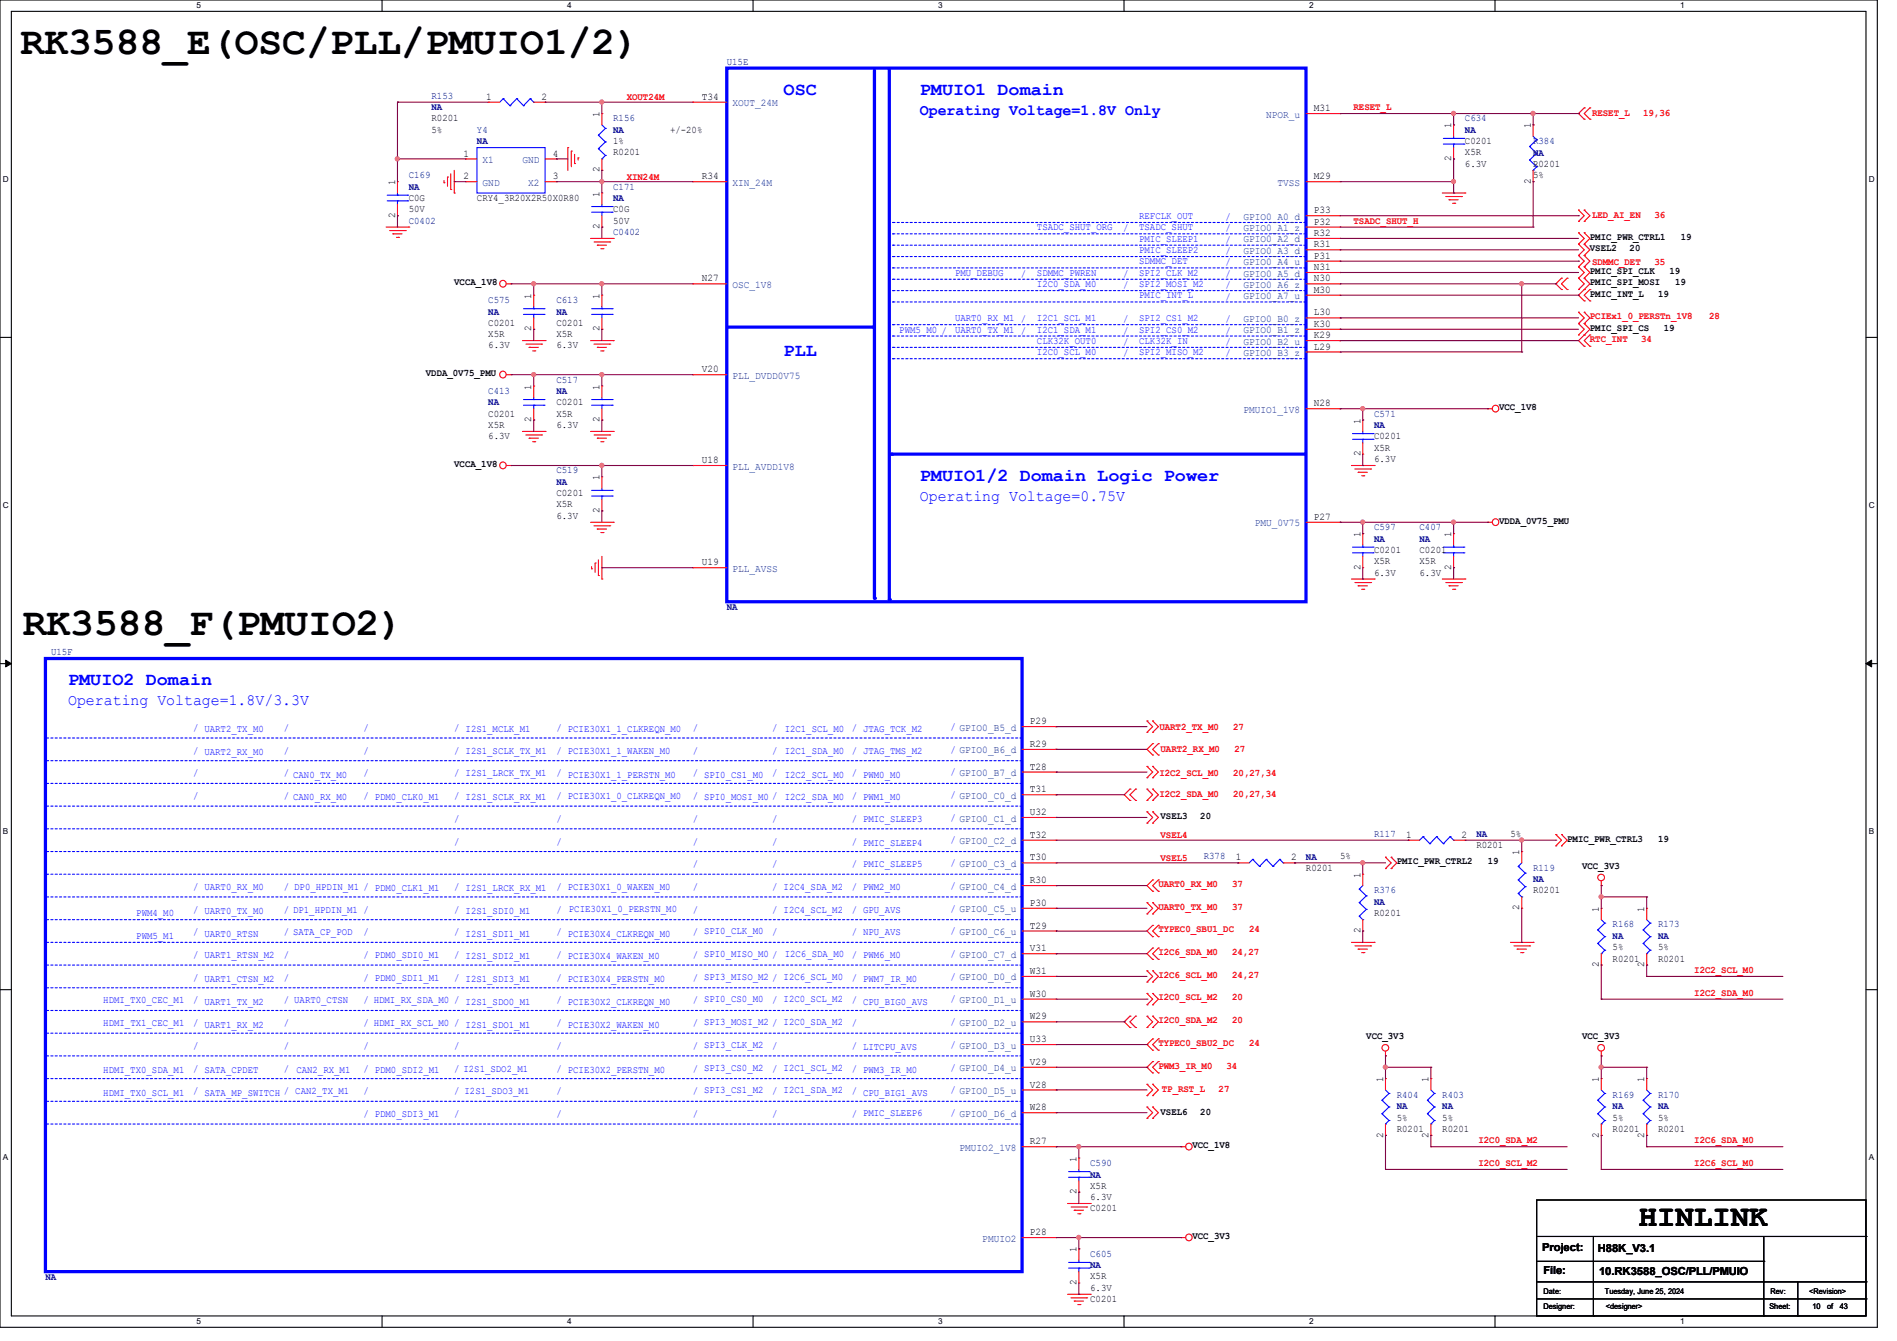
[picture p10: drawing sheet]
<svg xmlns="http://www.w3.org/2000/svg" width="297mm" height="210mm" viewBox="0 0 297 210" stroke-linecap="round" stroke-linejoin="round" font-family="sans-serif">
<defs><g id="words">
<g font-size="6.2">
<text x="3.2" y="8.4">RK3588_E(OSC/PLL/PMUIO1/2)</text>
<text x="3.6" y="99.4">RK3588_F(PMUIO2)</text>
</g>
<text font-size="4.8" x="256.6" y="191.9">HINLINK</text>
<g font-size="2.8" fill="#00f">
<text x="122.7" y="14.8">OSC</text>
<text x="144" y="14.8">PMUIO1 Domain</text>
<text x="122.7" y="55.7">PLL</text>
<text x="144" y="75.3">PMUIO1/2 Domain Logic Power</text>
<text x="10.7" y="107.3">PMUIO2 Domain</text>
</g>
<g font-size="2.5" fill="#00f">
<text x="144" y="18">Operating Voltage=1.8V Only</text>
<text x="144" y="78.4">Operating Voltage=0.75V</text>
<text x="10.7" y="110.4">Operating Voltage=1.8V/3.3V</text>
</g>
<g font-size="1.7">
<text x="241.5" y="196">Project:</text>
<text x="250.1" y="196.1">H88K_V3.1</text>
<text x="241.6" y="199.5">File:</text>
<text x="250.4" y="199.7">10.RK3588_OSC/PLL/PMUIO</text>
</g>
<g font-size="1.6" fill="#00007f">
<text x="113.8" y="10.1">U15E</text>
<text x="67.6" y="15.5">R153</text>
<text x="67.6" y="17.3">NA</text>
<text x="74.7" y="20.8">Y4</text>
<text x="74.7" y="22.6">NA</text>
<text x="96" y="19">R156</text>
<text x="96" y="20.8">NA</text>
<text x="229.4" y="19">C634</text>
<text x="229.4" y="20.8">NA</text>
<text x="240" y="22.6">R384</text>
<text x="64" y="27.9">C169</text>
<text x="64" y="29.7">NA</text>
<text x="96" y="29.7">C171</text>
<text x="240" y="24.4">NA</text>
<text x="64" y="35">C0402</text>
<text x="96" y="31.5">NA</text>
<text x="96" y="36.8">C0402</text>
<text x="76.5" y="47.5">C575</text>
<text x="87.1" y="47.5">C613</text>
<text x="76.5" y="49.3">NA</text>
<text x="87.1" y="49.3">NA</text>
<text x="87.1" y="59.9">C517</text>
<text x="76.5" y="61.7">C413</text>
<text x="76.5" y="63.5">NA</text>
<text x="87.1" y="61.7">NA</text>
<text x="215.1" y="65.2">C571</text>
<text x="215.1" y="67.1">NA</text>
<text x="87.1" y="74.1">C519</text>
<text x="87.1" y="75.9">NA</text>
<text x="215.1" y="83">C597</text>
<text x="222.2" y="83">C407</text>
<text x="215.1" y="84.8">NA</text>
<text x="222.2" y="84.8">NA</text>
<text x="113.8" y="95.5">NA</text>
<text x="8" y="102.6">U15F</text>
<text x="215.1" y="131">R117</text>
<text x="231.1" y="131.1">NA</text>
<text x="188.5" y="134.6">R378</text>
<text x="204.5" y="134.6">NA</text>
<text x="240" y="136.4">R119</text>
<text x="215.1" y="139.9">R376</text>
<text x="215.1" y="141.7">NA</text>
<text x="240" y="138.2">NA</text>
<text x="252.5" y="145.2">R168</text>
<text x="252.5" y="147.1">NA</text>
<text x="259.6" y="145.2">R173</text>
<text x="259.6" y="147.1">NA</text>
<text x="218.7" y="171.9">R404</text>
<text x="218.7" y="173.7">NA</text>
<text x="225.8" y="171.9">R403</text>
<text x="225.8" y="173.7">NA</text>
<text x="252.5" y="171.9">R169</text>
<text x="252.5" y="173.7">NA</text>
<text x="259.6" y="171.9">R170</text>
<text x="259.6" y="173.7">NA</text>
<text x="170.7" y="182.6">C590</text>
<text x="170.7" y="184.4">NA</text>
<text x="170.7" y="196.8">C605</text>
<text x="7.1" y="200.4">NA</text>
<text x="170.7" y="198.6">NA</text>
</g>
<g font-size="1.6">
<text x="76.1" y="15.6">1</text>
<text x="84.8" y="15.6">2</text>
<text x="109.9" y="15.6">T34</text>
<text x="205.7" y="17.4">M31</text>
<text x="67.6" y="19">R0201</text>
<text x="67.6" y="20.8">5%</text>
<text x="93.9" y="18.3" transform="rotate(-90 93.9 18.3)">1</text>
<text x="96" y="22.6">1%</text>
<text x="104.9" y="20.8">+/-20%</text>
<text x="227.2" y="20.1" transform="rotate(-90 227.2 20.1)">1</text>
<text x="229.4" y="22.6">C0201</text>
<text x="239.6" y="20.1" transform="rotate(-90 239.6 20.1)">1</text>
<text x="61.8" y="29" transform="rotate(-90 61.8 29)">1</text>
<text x="72.6" y="24.5">1</text>
<text x="72.6" y="28.1">2</text>
<text x="86.6" y="28.1">3</text>
<text x="86.6" y="24.5">4</text>
<text x="93.9" y="27" transform="rotate(-90 93.9 27)">2</text>
<text x="96" y="24.3">R0201</text>
<text x="109.9" y="28.1">R34</text>
<text x="205.7" y="28.1">M29</text>
<text x="227.2" y="25.2" transform="rotate(-90 227.2 25.2)">2</text>
<text x="229.4" y="24.3">X5R</text>
<text x="229.4" y="26.1">6.3V</text>
<text x="239.6" y="28.8" transform="rotate(-90 239.6 28.8)">2</text>
<text x="240" y="26.1">R0201</text>
<text x="240" y="27.9">5%</text>
<text x="61.8" y="34.1" transform="rotate(-90 61.8 34.1)">2</text>
<text x="64" y="31.5">C0G</text>
<text x="64" y="33.2">50V</text>
<text x="74.7" y="31.5">CRY4_3R20X2R50X0R80</text>
<text x="93.9" y="35.9" transform="rotate(-90 93.9 35.9)">2</text>
<text x="93.9" y="30.8" transform="rotate(-90 93.9 30.8)">1</text>
<text x="96" y="33.2">C0G</text>
<text x="96" y="35">50V</text>
<text x="205.7" y="35.2">P32</text>
<text x="205.7" y="33.4">P33</text>
<text x="205.7" y="40.5">P31</text>
<text x="205.7" y="38.7">R31</text>
<text x="205.7" y="37">R32</text>
<text x="248.9" y="37.6">PMIC_PWR_CTRL1</text>
<text x="248.9" y="39.3">VSEL2</text>
<text x="255.1" y="39.3">20</text>
<text x="263.1" y="37.6">19</text>
<text x="71.1" y="44.7">VCCA_1V8</text>
<text x="83.2" y="46.8" transform="rotate(-90 83.2 46.8)">1</text>
<text x="93.9" y="46.8" transform="rotate(-90 93.9 46.8)">1</text>
<text x="109.9" y="44.1">N27</text>
<text x="205.7" y="45.8">M30</text>
<text x="205.7" y="44.1">N30</text>
<text x="205.7" y="42.3">N31</text>
<text x="248.9" y="46.4">PMIC_INT_L</text>
<text x="248.9" y="42.9">PMIC_SPI_CLK</text>
<text x="248.9" y="44.7">PMIC_SPI_MOSI</text>
<text x="259.6" y="46.4">19</text>
<text x="261.4" y="42.9">19</text>
<text x="262.3" y="44.7">19</text>
<text x="76.5" y="51">C0201</text>
<text x="76.5" y="52.8">X5R</text>
<text x="83.2" y="51.9" transform="rotate(-90 83.2 51.9)">2</text>
<text x="87.1" y="51">C0201</text>
<text x="87.1" y="52.8">X5R</text>
<text x="93.9" y="51.9" transform="rotate(-90 93.9 51.9)">2</text>
<text x="205.7" y="53">K29</text>
<text x="205.7" y="51.2">K30</text>
<text x="205.7" y="49.4">L30</text>
<text x="248.9" y="51.8">PMIC_SPI_CS</text>
<text x="260.5" y="51.8">19</text>
<text x="66.7" y="58.9">VDDA_0V75_PMU</text>
<text x="76.5" y="54.6">6.3V</text>
<text x="87.1" y="54.6">6.3V</text>
<text x="109.9" y="58.3">V20</text>
<text x="205.7" y="54.7">L29</text>
<text x="76.5" y="65.2">C0201</text>
<text x="83.2" y="61" transform="rotate(-90 83.2 61)">1</text>
<text x="87.1" y="63.5">C0201</text>
<text x="87.1" y="65.2">X5R</text>
<text x="93.9" y="61" transform="rotate(-90 93.9 61)">1</text>
<text x="205.7" y="63.6">N28</text>
<text x="234.7" y="64.2">VCC_1V8</text>
<text x="76.5" y="67">X5R</text>
<text x="76.5" y="68.8">6.3V</text>
<text x="83.2" y="66.1" transform="rotate(-90 83.2 66.1)">2</text>
<text x="87.1" y="67">6.3V</text>
<text x="93.9" y="66.1" transform="rotate(-90 93.9 66.1)">2</text>
<text x="213" y="71.5" transform="rotate(-90 213 71.5)">2</text>
<text x="213" y="66.3" transform="rotate(-90 213 66.3)">1</text>
<text x="215.1" y="68.8">C0201</text>
<text x="215.1" y="70.6">X5R</text>
<text x="71.1" y="73.1">VCCA_1V8</text>
<text x="87.1" y="77.7">C0201</text>
<text x="93.9" y="75.2" transform="rotate(-90 93.9 75.2)">1</text>
<text x="109.9" y="72.5">U18</text>
<text x="215.1" y="72.3">6.3V</text>
<text x="87.1" y="79.5">X5R</text>
<text x="87.1" y="81.2">6.3V</text>
<text x="93.9" y="80.4" transform="rotate(-90 93.9 80.4)">2</text>
<text x="205.7" y="81.4">P27</text>
<text x="234.7" y="82">VDDA_0V75_PMU</text>
<text x="109.9" y="88.5">U19</text>
<text x="213" y="89.2" transform="rotate(-90 213 89.2)">2</text>
<text x="213" y="84.1" transform="rotate(-90 213 84.1)">1</text>
<text x="215.1" y="86.6">C0201</text>
<text x="215.1" y="88.4">X5R</text>
<text x="222.2" y="86.6">C0201</text>
<text x="222.2" y="88.4">X5R</text>
<text x="227.2" y="89.2" transform="rotate(-90 227.2 89.2)">2</text>
<text x="227.2" y="84.1" transform="rotate(-90 227.2 84.1)">1</text>
<text x="215.1" y="90.1">6.3V</text>
<text x="222.2" y="90.1">6.3V</text>
<text x="161.2" y="113.4">P29</text>
<text x="161.2" y="117">R29</text>
<text x="161.2" y="120.5">T28</text>
<text x="161.2" y="124.1">T31</text>
<text x="161.2" y="131.2">T32</text>
<text x="161.2" y="127.6">U32</text>
<text x="181.7" y="128.2">VSEL3</text>
<text x="187.9" y="128.2">20</text>
<text x="220.1" y="131.2">1</text>
<text x="228.8" y="131.2">2</text>
<text x="236.5" y="131">5%</text>
<text x="245.4" y="131.8">PMIC_PWR_CTRL3</text>
<text x="259.6" y="131.8">19</text>
<text x="161.2" y="134.7">T30</text>
<text x="193.5" y="134.7">1</text>
<text x="202.1" y="134.7">2</text>
<text x="204.5" y="136.4">R0201</text>
<text x="209.8" y="134.6">5%</text>
<text x="213" y="137.5" transform="rotate(-90 213 137.5)">1</text>
<text x="218.7" y="135.3">PMIC_PWR_CTRL2</text>
<text x="231.1" y="132.8">R0201</text>
<text x="232.9" y="135.3">19</text>
<text x="237.9" y="133.9" transform="rotate(-90 237.9 133.9)">1</text>
<text x="247.7" y="136.1">VCC_3V3</text>
<text x="161.2" y="141.9">P30</text>
<text x="161.2" y="138.3">R30</text>
<text x="215.1" y="143.5">R0201</text>
<text x="237.9" y="142.6" transform="rotate(-90 237.9 142.6)">2</text>
<text x="240" y="139.9">R0201</text>
<text x="250.3" y="142.8" transform="rotate(-90 250.3 142.8)">1</text>
<text x="257.4" y="142.8" transform="rotate(-90 257.4 142.8)">1</text>
<text x="161.2" y="145.4">T29</text>
<text x="161.2" y="149">V31</text>
<text x="213" y="146.1" transform="rotate(-90 213 146.1)">2</text>
<text x="252.5" y="148.8">5%</text>
<text x="259.6" y="148.8">5%</text>
<text x="161.2" y="152.5">W31</text>
<text x="250.3" y="151.5" transform="rotate(-90 250.3 151.5)">2</text>
<text x="252.5" y="150.6">R0201</text>
<text x="257.4" y="151.5" transform="rotate(-90 257.4 151.5)">2</text>
<text x="259.6" y="150.6">R0201</text>
<text x="161.2" y="159.6">W29</text>
<text x="161.2" y="156.1">W30</text>
<text x="161.2" y="163.2">U33</text>
<text x="161.2" y="166.8">V29</text>
<text x="213.9" y="162.7">VCC_3V3</text>
<text x="247.7" y="162.7">VCC_3V3</text>
<text x="161.2" y="170.3">V28</text>
<text x="161.2" y="173.9">W28</text>
<text x="216.5" y="169.5" transform="rotate(-90 216.5 169.5)">1</text>
<text x="223.6" y="169.5" transform="rotate(-90 223.6 169.5)">1</text>
<text x="250.3" y="169.5" transform="rotate(-90 250.3 169.5)">1</text>
<text x="257.4" y="169.5" transform="rotate(-90 257.4 169.5)">1</text>
<text x="161.2" y="179.2">R27</text>
<text x="181.7" y="174.6">VSEL6</text>
<text x="186.7" y="179.8">VCC_1V8</text>
<text x="187.9" y="174.6">20</text>
<text x="216.5" y="178.1" transform="rotate(-90 216.5 178.1)">2</text>
<text x="218.7" y="177.3">R0201</text>
<text x="218.7" y="175.5">5%</text>
<text x="223.6" y="178.1" transform="rotate(-90 223.6 178.1)">2</text>
<text x="225.8" y="177.3">R0201</text>
<text x="225.8" y="175.5">5%</text>
<text x="250.3" y="178.1" transform="rotate(-90 250.3 178.1)">2</text>
<text x="252.5" y="177.3">R0201</text>
<text x="252.5" y="175.5">5%</text>
<text x="257.4" y="178.1" transform="rotate(-90 257.4 178.1)">2</text>
<text x="259.6" y="177.3">R0201</text>
<text x="259.6" y="175.5">5%</text>
<text x="168.5" y="181.9" transform="rotate(-90 168.5 181.9)">1</text>
<text x="168.5" y="187" transform="rotate(-90 168.5 187)">2</text>
<text x="170.7" y="189.7">C0201</text>
<text x="170.7" y="186.1">X5R</text>
<text x="170.7" y="187.9">6.3V</text>
<text x="161.2" y="193.4">P28</text>
<text x="168.5" y="196.1" transform="rotate(-90 168.5 196.1)">1</text>
<text x="186.7" y="194">VCC_3V3</text>
<text x="168.5" y="201.3" transform="rotate(-90 168.5 201.3)">2</text>
<text x="170.7" y="203.9">C0201</text>
<text x="170.7" y="200.4">X5R</text>
<text x="170.7" y="202.1">6.3V</text>
</g>
<g font-size="1.6" fill="#f00">
<text x="98.1" y="15.7">XOUT24M</text>
<text x="211.9" y="17.2">RESET_L</text>
<text x="249.3" y="18.2">RESET_L</text>
<text x="257.3" y="18.2">19,36</text>
<text x="98.1" y="28.1">XIN24M</text>
<text x="211.9" y="35">TSADC_SHUT_H</text>
<text x="249.3" y="34.2">LED_AI_EN</text>
<text x="259" y="34.2">36</text>
<text x="249.3" y="41.4">SDMMC_DET</text>
<text x="259" y="41.4">35</text>
<text x="248.9" y="50">PCIEx1_0_PERSTn_1V8</text>
<text x="248.9" y="53.6">RTC_INT</text>
<text x="256.9" y="53.6">34</text>
<text x="267.6" y="50">28</text>
<text x="181.5" y="114.3">UART2_TX_M0</text>
<text x="181.7" y="117.7">UART2_RX_M0</text>
<text x="193.1" y="114.3">27</text>
<text x="193.3" y="117.7">27</text>
<text x="181.5" y="121.5">I2C2_SCL_M0</text>
<text x="181.5" y="124.8">I2C2_SDA_M0</text>
<text x="193.1" y="121.5">20,27,34</text>
<text x="193.1" y="124.8">20,27,34</text>
<text x="181.7" y="131.2">VSEL4</text>
<text x="181.7" y="134.8">VSEL5</text>
<text x="181.4" y="142.5">UART0_TX_M0</text>
<text x="181.4" y="138.9">UART0_RX_M0</text>
<text x="192.9" y="142.5">37</text>
<text x="192.9" y="138.9">37</text>
<text x="181.4" y="146">TYPEC0_SBU1_DC</text>
<text x="181.4" y="149.6">I2C6_SDA_M0</text>
<text x="192.9" y="149.6">24,27</text>
<text x="195.6" y="146">24</text>
<text x="181.4" y="153.1">I2C6_SCL_M0</text>
<text x="192.9" y="153.1">24,27</text>
<text x="265.3" y="152.4">I2C2_SCL_M0</text>
<text x="265.3" y="155.9">I2C2_SDA_M0</text>
<text x="181.4" y="160.2">I2C0_SDA_M2</text>
<text x="181.4" y="156.7">I2C0_SCL_M2</text>
<text x="192.9" y="160.2">20</text>
<text x="192.9" y="156.7">20</text>
<text x="181.4" y="167.3">PWM3_IR_M0</text>
<text x="181.4" y="163.8">TYPEC0_SBU2_DC</text>
<text x="192" y="167.3">34</text>
<text x="195.6" y="163.8">24</text>
<text x="181.9" y="171.1">TP_RST_L</text>
<text x="190.8" y="171.1">27</text>
<text x="231.5" y="179">I2C0_SDA_M2</text>
<text x="265.3" y="179">I2C6_SDA_M0</text>
<text x="231.5" y="182.6">I2C0_SCL_M2</text>
<text x="265.3" y="182.6">I2C6_SCL_M0</text>
</g>
<g font-size="1.6" fill="#003f7f">
<text x="114.7" y="16.6">XOUT_24M</text>
<text x="198.2" y="18.4">NPOR_u</text>
<text x="75.6" y="25.5">X1</text>
<text x="75.6" y="29.1">GND</text>
<text x="81.8" y="25.5">GND</text>
<text x="82.7" y="29.1">X2</text>
<text x="114.7" y="29.1">XIN_24M</text>
<text x="200" y="29.1">TVSS</text>
<text x="194.7" y="34.4">GPIO0_A0_d</text>
<text x="194.7" y="41.5">GPIO0_A4_u</text>
<text x="194.7" y="36.2">GPIO0_A1_z</text>
<text x="194.7" y="39.8">GPIO0_A3_d</text>
<text x="194.7" y="38">GPIO0_A2_d</text>
<text x="114.7" y="45.1">OSC_1V8</text>
<text x="194.7" y="46.9">GPIO0_A7_u</text>
<text x="194.7" y="45.1">GPIO0_A6_z</text>
<text x="194.7" y="43.3">GPIO0_A5_d</text>
<text x="194.7" y="54">GPIO0_B2_u</text>
<text x="194.7" y="52.2">GPIO0_B1_z</text>
<text x="194.7" y="50.4">GPIO0_B0_z</text>
<text x="114.7" y="59.3">PLL_DVDD0V75</text>
<text x="194.7" y="55.8">GPIO0_B3_z</text>
<text x="194.7" y="64.6">PMUIO1_1V8</text>
<text x="114.7" y="73.5">PLL_AVDD1V8</text>
<text x="196.5" y="82.4">PMU_0V75</text>
<text x="114.7" y="89.5">PLL_AVSS</text>
<text x="150.2" y="180.2">PMUIO2_1V8</text>
<text x="153.8" y="194.4">PMUIO2</text>
</g>
<g font-size="1.6" fill="#00f">
<text x="178.4" y="34.3">REFCLK_OUT</text>
<text x="191.9" y="34.5">/</text>
<text x="162.3" y="36.1">TSADC_SHUT_ORG</text>
<text x="175.9" y="36.2">/</text>
<text x="178.4" y="36.1">TSADC_SHUT</text>
<text x="178.4" y="37.8">PMIC_SLEEP1</text>
<text x="178.4" y="41.4">SDMMC_DET</text>
<text x="178.4" y="39.6">PMIC_SLEEP2</text>
<text x="191.9" y="39.8">/</text>
<text x="191.9" y="38">/</text>
<text x="191.9" y="36.2">/</text>
<text x="191.9" y="41.6">/</text>
<text x="149.5" y="43.2">PMU_DEBUG</text>
<text x="159.9" y="43.4">/</text>
<text x="162.3" y="43.2">SDMMC_PWREN</text>
<text x="162.3" y="45">I2C0_SDA_M0</text>
<text x="175.9" y="45.1">/</text>
<text x="175.9" y="43.4">/</text>
<text x="178.4" y="46.7">PMIC_INT_L</text>
<text x="178.4" y="43.2">SPI2_CLK_M2</text>
<text x="178.4" y="45">SPI2_MOSI_M2</text>
<text x="191.9" y="46.9">/</text>
<text x="191.9" y="45.1">/</text>
<text x="191.9" y="43.4">/</text>
<text x="140.8" y="52.1">PWM5_M0 /</text>
<text x="149.5" y="52.1">UART0_TX_M1 /</text>
<text x="149.5" y="50.3">UART0_RX_M1 /</text>
<text x="162.3" y="52.1">I2C1_SDA_M1</text>
<text x="162.3" y="53.8">CLK32K_OUT0</text>
<text x="162.3" y="50.3">I2C1_SCL_M1</text>
<text x="175.9" y="52.2">/</text>
<text x="175.9" y="50.5">/</text>
<text x="178.4" y="53.8">CLK32K_IN</text>
<text x="178.4" y="50.3">SPI2_CS1_M2</text>
<text x="178.4" y="52.1">SPI2_CS0_M2</text>
<text x="191.9" y="52.2">/</text>
<text x="191.9" y="50.5">/</text>
<text x="162.3" y="55.6">I2C0_SCL_M0</text>
<text x="175.9" y="55.8">/</text>
<text x="175.9" y="54">/</text>
<text x="178.4" y="55.6">SPI2_MISO_M2</text>
<text x="191.9" y="54">/</text>
<text x="191.9" y="55.8">/</text>
<text x="30.2" y="118">/ UART2_RX_M0</text>
<text x="30.2" y="114.5">/ UART2_TX_M0</text>
<text x="44.4" y="118">/</text>
<text x="44.5" y="114.5">/</text>
<text x="56.9" y="118">/</text>
<text x="56.9" y="114.5">/</text>
<text x="71.1" y="118">/ I2S1_SCLK_TX_M1</text>
<text x="71.1" y="114.5">/ I2S1_MCLK_M1</text>
<text x="87.1" y="114.5">/ PCIE30X1_1_CLKREQN_M0</text>
<text x="87.1" y="118">/ PCIE30X1_1_WAKEN_M0</text>
<text x="108.5" y="114.5">/</text>
<text x="108.5" y="118">/</text>
<text x="120.9" y="114.5">/</text>
<text x="120.9" y="118">/</text>
<text x="122.9" y="118">I2C1_SDA_M0</text>
<text x="122.9" y="114.7">I2C1_SCL_M0</text>
<text x="133.3" y="114.5">/ JTAG_TCK_M2</text>
<text x="133.4" y="118">/ JTAG_TMS_M2</text>
<text x="148.8" y="117.9">/ GPIO0_B6_d</text>
<text x="148.8" y="114.3">/ GPIO0_B5_d</text>
<text x="30.2" y="125.1">/</text>
<text x="30.2" y="121.6">/</text>
<text x="44.4" y="125.1">/ CAN0_RX_M0</text>
<text x="44.5" y="121.6">/ CAN0_TX_M0</text>
<text x="56.9" y="125.1">/ PDM0_CLK0_M1</text>
<text x="56.9" y="121.6">/</text>
<text x="71.1" y="125.1">/ I2S1_SCLK_RX_M1</text>
<text x="71.1" y="121.6">/ I2S1_LRCK_TX_M1</text>
<text x="87.1" y="121.6">/ PCIE30X1_1_PERSTN_M0</text>
<text x="87.1" y="125.1">/ PCIE30X1_0_CLKREQN_M0</text>
<text x="108.5" y="125.1">/ SPI0_MOSI_M0 /</text>
<text x="108.5" y="121.6">/ SPI0_CS1_M0</text>
<text x="120.9" y="121.6">/</text>
<text x="122.9" y="125.4">I2C2_SDA_M0</text>
<text x="122.9" y="121.8">I2C2_SCL_M0</text>
<text x="133.4" y="121.6">/ PWM0_M0</text>
<text x="133.4" y="125.1">/ PWM1_M0</text>
<text x="148.8" y="125">/ GPIO0_C0_d</text>
<text x="148.8" y="121.4">/ GPIO0_B7_d</text>
<text x="71.1" y="128.7">/</text>
<text x="87.1" y="128.7">/</text>
<text x="108.5" y="128.7">/</text>
<text x="120.9" y="128.7">/</text>
<text x="133.4" y="128.7">/ PMIC_SLEEP3</text>
<text x="148.8" y="128.5">/ GPIO0_C1_d</text>
<text x="71.1" y="132.3">/</text>
<text x="87.1" y="132.3">/</text>
<text x="108.5" y="135.8">/</text>
<text x="108.5" y="132.3">/</text>
<text x="120.9" y="135.8">/</text>
<text x="120.9" y="132.3">/</text>
<text x="133.4" y="132.3">/ PMIC_SLEEP4</text>
<text x="133.4" y="135.8">/ PMIC_SLEEP5</text>
<text x="148.8" y="135.6">/ GPIO0_C3_d</text>
<text x="148.8" y="132.1">/ GPIO0_C2_d</text>
<text x="21.3" y="143.5">PWM4_M0</text>
<text x="30.2" y="139.4">/ UART0_RX_M0</text>
<text x="30.2" y="142.9">/ UART0_TX_M0</text>
<text x="44.5" y="139.4">/ DP0_HPDIN_M1 / PDM0_CLK1_M1</text>
<text x="44.5" y="142.9">/ DP1_HPDIN_M1 /</text>
<text x="71.1" y="139.4">/ I2S1_LRCK_RX_M1</text>
<text x="71.1" y="142.9">/ I2S1_SDI0_M1</text>
<text x="87.1" y="142.9">/</text>
<text x="87.1" y="139.4">/ PCIE30X1_0_WAKEN_M0</text>
<text x="89.1" y="142.7">PCIE30X1_0_PERSTN_M0</text>
<text x="108.5" y="142.9">/</text>
<text x="108.5" y="139.4">/</text>
<text x="120.9" y="139.4">/ I2C4_SDA_M2</text>
<text x="120.9" y="142.9">/ I2C4_SCL_M2</text>
<text x="133.3" y="142.9">/ GPU_AVS</text>
<text x="133.4" y="139.4">/ PWM2_M0</text>
<text x="148.8" y="139.2">/ GPIO0_C4_d</text>
<text x="148.8" y="142.7">/ GPIO0_C5_u</text>
<text x="21.3" y="147">PWM5_M1</text>
<text x="30.2" y="146.5">/ UART0_RTSN</text>
<text x="44.5" y="146.5">/ SATA_CP_POD</text>
<text x="56.9" y="146.5">/</text>
<text x="71.1" y="146.5">/ I2S1_SDI1_M1</text>
<text x="87.1" y="146.5">/ PCIE30X4_CLKREQN_M0</text>
<text x="108.5" y="146.5">/ SPI0_CLK_M0</text>
<text x="120.9" y="146.5">/</text>
<text x="122.9" y="149.9">I2C6_SDA_M0</text>
<text x="133.3" y="146.5">/ NPU_AVS</text>
<text x="148.8" y="146.3">/ GPIO0_C6_u</text>
<text x="148.8" y="149.9">/ GPIO0_C7_d</text>
<text x="30.2" y="150">/ UART1_RTSN_M2</text>
<text x="30.2" y="153.6">/ UART1_CTSN_M2</text>
<text x="44.4" y="150">/</text>
<text x="44.4" y="153.6">/</text>
<text x="56.9" y="153.6">/ PDM0_SDI1_M1</text>
<text x="56.9" y="150">/ PDM0_SDI0_M1</text>
<text x="71.1" y="150">/ I2S1_SDI2_M1</text>
<text x="71.1" y="153.6">/ I2S1_SDI3_M1</text>
<text x="87.1" y="150">/ PCIE30X4_WAKEN_M0</text>
<text x="87.1" y="153.6">/ PCIE30X4_PERSTN_M0</text>
<text x="108.5" y="153.6">/ SPI3_MISO_M2 / I2C6_SCL_M0</text>
<text x="108.5" y="150">/ SPI0_MISO_M0 /</text>
<text x="133.3" y="153.6">/ PWM7_IR_M0</text>
<text x="133.4" y="150">/ PWM6_M0</text>
<text x="148.8" y="153.4">/ GPIO0_D0_d</text>
<text x="16.2" y="157.1">HDMI_TX0_CEC_M1</text>
<text x="16.2" y="160.7">HDMI_TX1_CEC_M1</text>
<text x="30.2" y="160.7">/ UART1_RX_M2</text>
<text x="30.2" y="157.1">/ UART1_TX_M2</text>
<text x="44.4" y="157.1">/ UART0_CTSN</text>
<text x="44.5" y="160.7">/</text>
<text x="56.9" y="160.7">/ HDMI_RX_SCL_M0 / I2S1_SDO1_M1</text>
<text x="56.9" y="157.1">/ HDMI_RX_SDA_M0 / I2S1_SDO0_M1</text>
<text x="87.1" y="157.1">/ PCIE30X2_CLKREQN_M0</text>
<text x="87.1" y="160.7">/ PCIE30X2_WAKEN_M0</text>
<text x="108.5" y="157.1">/ SPI0_CS0_M0</text>
<text x="108.5" y="160.7">/ SPI3_MOSI_M2 / I2C0_SDA_M2</text>
<text x="120.9" y="157.1">/ I2C0_SCL_M2</text>
<text x="133.3" y="160.7">/</text>
<text x="133.4" y="157.1">/ CPU_BIG0_AVS</text>
<text x="148.8" y="160.5">/ GPIO0_D2_u</text>
<text x="148.8" y="157">/ GPIO0_D1_u</text>
<text x="30.2" y="167.8">/ SATA_CPDET</text>
<text x="30.2" y="164.3">/</text>
<text x="44.4" y="167.8">/</text>
<text x="44.4" y="164.3">/</text>
<text x="56.9" y="167.8">/ PDM0_SDI2_M1</text>
<text x="56.9" y="164.3">/</text>
<text x="71.1" y="167.8">/ I2S1_SDO2_M1</text>
<text x="71.1" y="164.3">/</text>
<text x="87.1" y="164.3">/</text>
<text x="87.1" y="167.8">/ PCIE30X2_PERSTN_M0</text>
<text x="108.5" y="164.3">/ SPI3_CLK_M2</text>
<text x="108.5" y="167.8">/ SPI3_CS0_M2</text>
<text x="120.9" y="164.3">/</text>
<text x="120.9" y="167.8">/ I2C1_SCL_M2</text>
<text x="133.3" y="164.3">/ LITCPU_AVS</text>
<text x="133.4" y="167.8">/ PWM3_IR_M0</text>
<text x="148.8" y="164.1">/ GPIO0_D3_u</text>
<text x="148.8" y="167.6">/ GPIO0_D4_u</text>
<text x="16.2" y="171.6">HDMI_TX0_SCL_M1</text>
<text x="16.2" y="168">HDMI_TX0_SDA_M1</text>
<text x="30.2" y="171.4">/ SATA_MP_SWITCH / CAN2_TX_M1</text>
<text x="46.4" y="168">CAN2_RX_M1</text>
<text x="56.9" y="171.4">/</text>
<text x="71.1" y="171.4">/ I2S1_SDO3_M1</text>
<text x="87.1" y="171.4">/</text>
<text x="108.5" y="171.4">/ SPI3_CS1_M2</text>
<text x="120.9" y="171.4">/ I2C1_SDA_M2</text>
<text x="133.3" y="171.4">/ CPU_BIG1_AVS</text>
<text x="148.8" y="171.2">/ GPIO0_D5_u</text>
<text x="56.9" y="174.9">/ PDM0_SDI3_M1</text>
<text x="71.1" y="174.9">/</text>
<text x="87.1" y="174.9">/</text>
<text x="108.5" y="174.9">/</text>
<text x="120.9" y="174.9">/</text>
<text x="133.4" y="174.9">/ PMIC_SLEEP6</text>
<text x="148.8" y="174.8">/ GPIO0_D6_d</text>
</g>
<g font-size="1.3">
<text x="30.8" y="1.3">5</text>
<text x="88.8" y="1.3">4</text>
<text x="146.9" y="1.3">3</text>
<text x="205" y="1.3">2</text>
<text x="263.1" y="1.3">1</text>
<text x=".5" y="28.4">D</text>
<text x="292.6" y="28.4">D</text>
<text x=".5" y="79.5">C</text>
<text x="292.6" y="79.5">C</text>
<text x=".5" y="130.6">B</text>
<text x="292.6" y="130.6">B</text>
<text x=".5" y="181.7">A</text>
<text x="292.6" y="181.7">A</text>
<text x="30.8" y="207.4">5</text>
<text x="88.8" y="207.4">4</text>
<text x="146.9" y="207.4">3</text>
<text x="205" y="207.4">2</text>
<text x="263.1" y="207.4">1</text>
</g>
<g font-size="1.2">
<text x="241.6" y="202.6">Date:</text>
<text x="251.2" y="202.6">Tuesday, June 25, 2024</text>
<text x="277.2" y="202.6">Rev:</text>
<text x="283.3" y="202.6">&lt;Revision&gt;</text>
<text x="241.6" y="205.1">Designer:</text>
<text x="251.4" y="205.1">&lt;designer&gt;</text>
<text x="277" y="205.1">Sheet:</text>
<text x="283.8" y="205.1">10</text>
<text x="286" y="205.1">of</text>
<text x="288" y="205.1">43</text>
</g>
</g></defs>
<g fill="none" stroke="#000" stroke-width=".17">
<path d="M0 0h293.9v207.9h-293.9zM1.8 1.8h290.3v204.3h-290.3zM59.8 0v1.8M117.9 0v1.8M176 0v1.8M234.1 0v1.8M0 52.8h1.8M292.1 52.8h1.8M0 103.9h1.8M292.1 103.9h1.8M0 155h1.8M292.1 155h1.8"/>
<path d="M240.6 187.9h51.5v18.2h-51.5zM240.6 193.6h51.5M240.6 197.5h35.5M249.5 193.6v12.5M276.1 197.5h.1M276.1 193.6v12.5M292.1 193.6h.1M59.8 206.1v1.8M117.9 206.1v1.8M176 206.1v1.8M234.1 206.1v1.8M240.6 200.7h51.5"/>
<path d="M240.6 203.4h51.5M249.5 206.1h.1M276.1 206.1h.1M276.1 200.7h.1M281.5 206.1h.1M281.5 200.7v5.4M292.1 200.7h.1M292.1 203.4h.1"/>
</g>
<path d="M.9 103.4l.9 .5-.9 .5zM292.1 103.9l.9-.5v1z" fill="#000"/>
<path d="M.9 103.4l.9 .5-.9 .5zM292.1 103.9l.9-.5v1z" fill="none" stroke="#000" stroke-width=".16"/>
<g fill="none" stroke="#f00" stroke-width=".17">
<path d="M76.5 16h.1M76.5 16h1.7M83.6 16h1.7M85.3 16h.1M227.6 19.6h.1M227.6 19.6v1.7M240 19.6h.1M240 19.6v1.7M248 16.9h.1M248 18.7h.1M248 16.9l-.9 .9 .9 .9M248.9 18.7h.1"/>
<path d="M248.9 16.9h.1M248.9 16.9l-.9 .9 .9 .9M60.5 35.6h3.5M61 36.1h2.5M61.5 36.6h.1M61.5 36.6h1.4M62.1 37.2h.3M62.2 28.4h.1M62.2 33.8h.1M62.2 28.4v1.8M62.2 32v1.8M62.4 37.2h.1"/>
<path d="M63.5 36.1h.1M64 35.6h.1M69.5 28.6h.1M69.5 28.3v.3M70.1 27.7h.1M70.1 27.7v1.5M70.6 29.7h.1M70.6 27.2v2.5M71.1 30.2h.1M71.1 26.7v3.5M72.9 24.9h.1M72.9 28.4h.1"/>
<path d="M72.9 24.9h1.8M72.9 28.4h1.8M85.3 24.9h1.8M85.3 28.4h1.8M87.1 28.4h.1M87.1 24.9h.1M88.9 23.1h.1M88.9 23.1v3.6M89.5 23.7h.1M89.5 23.7v2.4M90 25.6h.1M90 24.2v1.4"/>
<path d="M90.5 24.7h.1M90.5 24.7v.4M92.5 37.3h3.5M93 37.9h2.5M93.5 38.4h.1M93.5 38.4h1.5M94.1 38.9h.3M94.2 30.2h.1M94.2 35.6h.1M94.2 30.2v1.8M94.2 33.8v1.8M94.4 38.9h.1"/>
<path d="M95.5 37.9h.1M96 37.3h.1M225.8 30.2h3.6M226.4 30.8h2.4M226.9 31.3h.1M226.9 31.3h1.4M227.4 31.8h.4M227.6 24.9h.1M227.6 23.1v1.8M227.8 31.8h.1M228.8 30.8h.1M229.4 30.2h.1"/>
<path d="M240 28.4h.1M240 26.7v1.7M247.1 38.2h.1M247.1 36.5h.1M247.1 34.7h.1M247.1 32.9h.1M247.1 36.5l.9 .8-.9 .9M247.1 38.2l.9 .9-.9 .9M247.1 32.9l.9 .9-.9 .9M248 38.2h.1M248 36.5h.1M248 34.7h.1"/>
<path d="M248 32.9h.1M248 36.5l.9 .8-.9 .9M248 38.2l.9 .9-.9 .9M248 32.9l.9 .9-.9 .9M79.3 44.5h.7M79.3 58.7h.7M80 44.5h.1M80 58.7h.1M81.8 53.3h3.5M82.3 53.9h2.5M82.8 54.4h.1M82.8 54.4h1.5"/>
<path d="M83.4 55h.3M83.7 55h.1M84.8 53.9h.1M85.3 53.3h.1M92.5 53.3h3.5M93 53.9h2.5M93.5 54.4h.1M93.5 54.4h1.5M94.1 55h.3M94.2 46.2h.1M94.2 51.6h.1M94.2 46.2v1.8"/>
<path d="M94.2 49.8v1.8M94.4 55h.1M95.5 53.9h.1M96 53.3h.1M244.5 43.6h.1M244.5 45.3h.1M244.5 43.6l-.9 .9 .9 .8M245.4 45.3h.1M245.4 43.6h.1M245.4 43.6l-.9 .9 .9 .8M247.1 40h.1M247.1 41.8h.1"/>
<path d="M247.1 43.6h.1M247.1 45.3h.1M247.1 52.5h.1M247.1 50.7h.1M247.1 48.9h.1M247.1 40l.9 .9-.9 .9M247.1 41.8l.9 .9-.9 .9M247.1 43.6l.9 .9-.9 .8M247.1 50.7l.9 .9-.9 .9M247.1 48.9l.9 .9-.9 .9M248 40h.1M248 41.8h.1"/>
<path d="M248 45.3h.1M248 47.1h.1M248 43.6h.1M248 52.5h.1M248 50.7h.1M248 48.9h.1M248 54.2h.1M248 40l.9 .9-.9 .9M248 43.6l.9 .9-1.8 1.7 .9 .9M248 41.8l.9 .9-.9 .9M248 48.9l.9 .9-.9 .9M248 50.7l.9 .9-1.8 1.7 .9 .9"/>
<path d="M248.9 47.1h.1M248.9 45.3h.1M248.9 54.2h.1M248.9 52.5h.1M248.9 45.3l-.9 .9 .9 .9M248.9 52.5l-.9 .8 .9 .9M79.3 72.9h.7M80 72.9h.1M81.8 67.6h3.5M82.3 68.1h2.5M82.8 68.6h.1M82.8 68.6h1.5"/>
<path d="M83.4 69.2h.3M83.6 60.5h.1M83.6 65.8h.1M83.6 60.5v1.7M83.6 64v1.8M83.7 69.2h.1M84.8 68.1h.1M85.3 67.6h.1M92.5 67.6h3.5M93 68.1h2.5M93.5 68.6h.1M93.5 68.6h1.5"/>
<path d="M94.1 69.2h.3M94.2 60.5h.1M94.2 65.8h.1M94.2 60.5v1.7M94.2 64v1.8M94.4 69.2h.1M95.5 68.1h.1M96 67.6h.1M211.6 72.9h3.5M212.1 73.4h2.5M212.6 74h.1M212.6 74h1.5"/>
<path d="M213.2 74.5h.3M213.4 65.8h.1M213.4 71.1h.1M213.4 65.8v1.8M213.4 69.3v1.8M213.5 74.5h.1M214.6 73.4h.1M215.1 72.9h.1M232.9 64h.1M232.9 64h.7M92.5 81.8h3.5M92.6 89.1h.1"/>
<path d="M92.6 88.7v.4M93 82.3h2.5M93.2 88.2h.1M93.2 88.2v1.4M93.5 82.8h.1M93.5 82.8h1.5M93.7 90.1h.1M93.7 87.7v2.4M94.1 83.4h.3M94.2 90.7h.1M94.2 87.1v3.6M94.4 83.4h.1"/>
<path d="M95.5 82.3h.1M96 81.8h.1M211.6 90.7h3.5M212.1 91.2h2.5M212.6 91.7h.1M212.6 91.7h1.5M213.2 92.3h.3M213.4 83.6h.1M213.4 88.9h.1M213.4 83.6v1.7M213.4 87.1v1.8M213.5 92.3h.1"/>
<path d="M214.6 91.2h.1M215.1 90.7h.1M225.8 90.7h3.6M226.4 91.2h2.4M226.9 91.7h.1M226.9 91.7h1.4M227.4 92.3h.4M227.6 83.6h.1M227.6 88.9h.1M227.6 83.6v1.7M227.6 87.1v1.8M227.8 92.3h.1"/>
<path d="M228.8 91.2h.1M229.4 90.7h.1M232.9 81.8h.1M232.9 81.8h.7M160 113.8h5.4M160 117.3h5.4M165.4 113.8h.1M165.4 117.3h.1M179.6 114.7h.1M179.6 112.9h.1M179.6 112.9l.9 .9-.9 .9M180.5 114.7h.1"/>
<path d="M180.5 112.9h.1M180.5 116.5h.1M180.5 118.2h.1M180.5 112.9l.9 .9-.9 .9M180.5 116.5l-.9 .8 .9 .9M181.4 118.2h.1M181.4 116.5h.1M181.4 116.5l-.9 .8 .9 .9M160 135.1h5.4M160 138.7h5.4M160 120.9h5.4M160 124.5h5.4"/>
<path d="M160 131.6h5.4M160 128h5.4M165.4 138.7h.1M165.4 120.9h.1M165.4 135.1h.1M165.4 124.5h.1M165.4 131.6h.1M165.4 128h.1M176.9 123.6h.1M176.9 125.4h.1M176.9 123.6l-.9 .9 .9 .9M177.8 125.4h.1"/>
<path d="M177.8 123.6h.1M177.8 123.6l-.9 .9 .9 .9M179.6 128.9h.1M179.6 127.1h.1M179.6 121.8h.1M179.6 120h.1M179.6 125.4h.1M179.6 123.6h.1M179.6 127.1l.9 .9-.9 .9M179.6 120l.9 .9-.9 .9M179.6 123.6l.9 .9-.9 .9M180.5 128.9h.1"/>
<path d="M180.5 127.1h.1M180.5 121.8h.1M180.5 120h.1M180.5 125.4h.1M180.5 123.6h.1M180.5 137.8h.1M180.5 139.6h.1M180.5 127.1l.9 .9-.9 .9M180.5 120l.9 .9-.9 .9M180.5 123.6l.9 .9-.9 .9M180.5 137.8l-.9 .9 .9 .9M181.4 139.6h.1"/>
<path d="M181.4 137.8h.1M181.4 137.8l-.9 .9 .9 .9M193.8 135.1h.1M193.8 135.1h1.8M200.9 135.1h1.8M202.7 135.1h.1M216.9 136h.1M216.9 134.2h.1M216.9 134.2l.9 .9-.9 .9M217.8 136h.1M217.8 134.2h.1M217.8 134.2l.9 .9-.9 .9"/>
<path d="M238.3 133.4h.1M238.3 133.4v1.7M243.6 132.5h.1M243.6 130.7h.1M243.6 130.7l.9 .9-.9 .9M244.5 132.5h.1M244.5 130.7h.1M244.5 130.7l.9 .9-.9 .9M250.7 138.7h.1M250.7 138v.7M160 142.2h5.4M160 145.8h5.4"/>
<path d="M160 149.4h5.4M160 156.5h5.4M160 152.9h5.4M165.4 142.2h.1M165.4 145.8h.1M165.4 149.4h.1M165.4 156.5h.1M165.4 152.9h.1M176.9 159.1h.1M176.9 159.1l-.9 .9 .9 .9M177.8 159.1h.1M177.8 159.1l-.9 .9 .9 .9"/>
<path d="M179.6 159.1h.1M179.6 157.4h.1M179.6 155.6h.1M179.6 153.8h.1M179.6 152h.1M179.6 143.1h.1M179.6 141.4h.1M179.6 155.6l.9 .9-.9 .9M179.6 159.1l.9 .9-.9 .9M179.6 152l.9 .9-.9 .9M179.6 141.4l.9 .8-.9 .9M180.5 144.9h.1"/>
<path d="M180.5 146.7h.1M180.5 159.1h.1M180.5 157.4h.1M180.5 155.6h.1M180.5 153.8h.1M180.5 152h.1M180.5 148.5h.1M180.5 150.2h.1M180.5 143.1h.1M180.5 141.4h.1M180.5 144.9l-.9 .9 .9 .9M180.5 159.1l.9 .9-.9 .9"/>
<path d="M180.5 155.6l.9 .9-.9 .9M180.5 152l.9 .9-.9 .9M180.5 148.5l-.9 .9 .9 .8M180.5 141.4l.9 .8-.9 .9M181.4 146.7h.1M181.4 144.9h.1M181.4 150.2h.1M181.4 148.5h.1M181.4 144.9l-.9 .9 .9 .9M181.4 148.5l-.9 .9 .9 .8M211.6 147.6h3.5M212.1 148.1h2.5"/>
<path d="M212.6 148.6h.1M212.6 148.6h1.5M213.2 149.2h.3M213.5 149.2h.1M214.6 148.1h.1M215.1 147.6h.1M236.5 147.6h3.5M237 148.1h2.5M237.5 148.6h.1M237.5 148.6h1.5M238.1 149.2h.3M238.3 142.2h.1"/>
<path d="M238.3 140.5v1.7M238.4 149.2h.1M239.5 148.1h.1M240 147.6h.1M250.7 142.2h.1M250.7 151.1h.1M250.7 142.2v1.8M250.7 149.4v1.7M257.8 142.2h.1M257.8 151.1h.1M257.8 142.2v1.8M257.8 149.4v1.7"/>
<path d="M160 179.6h5.4M160 163.6h5.4M160 170.7h5.4M160 167.1h5.4M160 174.2h5.4M160 160h5.4M165.4 179.6h.1M165.4 163.6h.1M165.4 170.7h.1M165.4 167.1h.1M165.4 174.2h.1M165.4 160h.1"/>
<path d="M176.9 160.9h.1M177.8 160.9h.1M179.6 175.1h.1M179.6 173.4h.1M179.6 171.6h.1M179.6 169.8h.1M179.6 160.9h.1M179.6 173.4l.9 .8-.9 .9M179.6 169.8l.9 .9-.9 .9M180.5 175.1h.1M180.5 173.4h.1M180.5 166.2h.1"/>
<path d="M180.5 168h.1M180.5 162.7h.1M180.5 164.5h.1M180.5 171.6h.1M180.5 169.8h.1M180.5 160.9h.1M180.5 173.4l.9 .8-.9 .9M180.5 166.2l-.9 .9 .9 .9M180.5 162.7l-.9 .9 .9 .9M180.5 169.8l.9 .9-.9 .9M181.4 168h.1M181.4 166.2h.1"/>
<path d="M181.4 164.5h.1M181.4 162.7h.1M181.4 166.2l-.9 .9 .9 .9M181.4 162.7l-.9 .9 .9 .9M184.9 179.6h.1M184.9 179.6h.7M216.9 165.4h.1M216.9 168.9h.1M216.9 177.8h.1M216.9 164.6v.8M216.9 168.9v1.8M216.9 176v1.8"/>
<path d="M250.7 165.4h.1M250.7 168.9h.1M250.7 177.8h.1M250.7 164.6v.8M250.7 168.9v1.8M250.7 176v1.8M257.8 168.9h.1M257.8 177.8h.1M257.8 168.9v1.8M257.8 176v1.8M160 193.8h5.4M165.4 193.8h.1"/>
<path d="M167.1 188.5h3.6M167.7 189h2.4M168.2 189.5h.1M168.2 189.5h1.4M168.7 190.1h.4M168.9 195.6h.1M168.9 195.6v1.8M168.9 199.1v1.8M169.1 190.1h.1M170.1 189h.1M170.7 188.5h.1M184.9 193.8h.1"/>
<path d="M184.9 193.8h.7M167.1 202.7h3.6M167.7 203.2h2.4M168.2 203.8h.1M168.2 203.8h1.4M168.7 204.3h.4M168.9 200.9h.1M169.1 204.3h.1M170.1 203.2h.1M170.7 202.7h.1"/>
<circle cx="78.7" cy="44.4" r=".52"/>
<circle cx="78.7" cy="58.7" r=".52"/>
<circle cx="78.7" cy="72.9" r=".52"/>
<circle cx="234.1" cy="64" r=".52"/>
<circle cx="234.1" cy="81.8" r=".52"/>
<circle cx="250.7" cy="137.4" r=".52"/>
<circle cx="186.1" cy="179.6" r=".52"/>
<circle cx="216.9" cy="164.1" r=".52"/>
<circle cx="250.7" cy="164.1" r=".52"/>
<circle cx="186.1" cy="193.8" r=".52"/>
</g>
<g fill="none" stroke="#00f" stroke-width=".17">
<path d="M78.8 15.5h.1M78.8 15.5l-.6 .5M78.8 15.5l1 1.1M79.8 16.6h.1M80.9 15.5h.1M80.9 15.5l-1.1 1.1M80.9 15.5l1.1 1.1M82 16.6h.1M83 15.5h.1M83 15.5l-1 1.1M83 15.5l.6 .5M83.6 16h.1"/>
<path d="M60.6 31.5h3.2M60.6 30.6h3.2M62.2 30.6h.1M62.2 31.5h.1M62.2 30.2v.4M62.2 31.5v.5M63.8 31.5h.1M63.8 30.6h.1M74.7 23.1h10.6v7.1h-10.6zM92.6 33.2h3.2M92.6 32.3h3.2M94.2 32.3h.1"/>
<path d="M94.2 33.2h.1M94.2 32v.3M94.2 33.2v.6M95.8 33.2h.1M95.8 32.3h.1M226 22.6h3.2M226 21.7h3.2M227.6 21.7h.1M227.6 22.6h.1M227.6 21.3v.4M227.6 22.6v.5M229.2 22.6h.1"/>
<path d="M229.2 21.7h.1M239.5 22.9h.1M239.5 25.1h.1M239.5 22.9l1.1 1.1M239.5 25.1l1.1 1M240 26.7h.1M240 21.3l.6 .6M240.6 21.9h.1M240.6 24h.1M240.6 26.1h.1M240.6 21.9l-1.1 1M240.6 24l-1.1 1.1"/>
<path d="M240.6 26.1l-.6 .6M92.6 49.2h3.2M92.6 48.3h3.2M94.2 48.3h.1M94.2 49.2h.1M94.2 48v.3M94.2 49.2v.6M95.8 49.2h.1M95.8 48.3h.1M82 63.5h3.2M82 62.6h3.2M83.6 62.6h.1"/>
<path d="M83.6 63.5h.1M83.6 62.2v.4M83.6 63.5v.5M85.2 63.5h.1M85.2 62.6h.1M92.6 63.5h3.2M92.6 62.6h3.2M94.2 62.6h.1M94.2 63.5h.1M94.2 62.2v.4M94.2 63.5v.5M95.8 63.5h.1"/>
<path d="M95.8 62.6h.1M211.8 68.8h3.2M211.8 67.9h3.2M213.4 67.9h.1M213.4 68.8h.1M213.4 67.6v.3M213.4 68.8v.5M215 68.8h.1M215 67.9h.1M211.8 86.6h3.2M211.8 85.7h3.2M213.4 85.7h.1"/>
<path d="M213.4 86.6h.1M213.4 85.3v.4M213.4 86.6v.5M215 86.6h.1M215 85.7h.1M226 86.6h3.2M226 85.7h3.2M227.6 85.7h.1M227.6 86.6h.1M227.6 85.3v.4M227.6 86.6v.5M229.2 86.6h.1"/>
<path d="M229.2 85.7h.1M196.1 134.6h.1M196.1 134.6l-.5 .5M196.1 134.6l1.1 1.1M197.2 135.7h.1M198.2 134.6h.1M198.2 134.6l-1 1.1M198.2 134.6l1.1 1.1M199.3 135.7h.1M200.4 134.6h.1M200.4 134.6l-1.1 1.1M200.4 134.6l.5 .5"/>
<path d="M200.9 135.1h.1M237.7 135.7h.1M237.7 137.8h.1M237.7 139.9h.1M237.7 135.7l1.1 1M237.7 137.8l1.1 1.1M237.7 139.9l.6 .6M238.3 135.1l-.6 .6M238.8 136.7h.1M238.8 138.9h.1M238.8 136.7l-1.1 1.1M238.8 138.9l-1.1 1"/>
<path d="M238.3 140.5h.1M250.1 145.6h.1M250.1 147.7h.1M250.1 145.6l1.1 1.1M250.1 147.7l1.1 1.1M250.7 149.4h.1M250.7 144l.5 .6M251.2 144.6h.1M251.2 146.7h.1M251.2 148.8h.1M251.2 144.6l-1.1 1M251.2 146.7l-1.1 1"/>
<path d="M251.2 148.8l-.5 .6M257.3 145.6h.1M257.3 147.7h.1M257.3 145.6l1.1 1.1M257.3 147.7l1.1 1.1M257.8 149.4h.1M257.8 144l.6 .6M258.4 144.6h.1M258.4 146.7h.1M258.4 148.8h.1M258.4 144.6l-1.1 1M258.4 146.7l-1.1 1"/>
<path d="M258.4 148.8l-.6 .6M216.4 172.3h.1M216.4 174.4h.1M216.4 172.3l1.1 1.1M216.4 174.4l1.1 1.1M216.9 176h.1M216.9 170.7l.6 .5M217.5 171.2h.1M217.5 173.4h.1M217.5 175.5h.1M217.5 171.2l-1.1 1.1M217.5 173.4l-1.1 1"/>
<path d="M217.5 175.5l-.6 .5M250.1 172.3h.1M250.1 174.4h.1M250.1 172.3l1.1 1.1M250.1 174.4l1.1 1.1M250.7 176h.1M250.7 170.7l.5 .5M251.2 171.2h.1M251.2 173.4h.1M251.2 175.5h.1M251.2 171.2l-1.1 1.1M251.2 173.4l-1.1 1"/>
<path d="M251.2 175.5l-.5 .5M257.3 172.3h.1M257.3 174.4h.1M257.3 172.3l1.1 1.1M257.3 174.4l1.1 1.1M257.8 176h.1M257.8 170.7l.6 .5M258.4 171.2h.1M258.4 173.4h.1M258.4 175.5h.1M258.4 171.2l-1.1 1.1M258.4 173.4l-1.1 1"/>
<path d="M258.4 175.5l-.6 .5M167.3 198.6h3.2M167.3 197.7h3.2M168.9 197.7h.1M168.9 198.6h.1M168.9 197.4v.3M168.9 198.6v.5M170.5 198.6h.1M170.5 197.7h.1"/>
</g>
<path d="M113.8 10.7h90.7v83.5h-90.7zM136.9 11v82.7M7.1 103.1h152.9v96h-152.9z" fill="none" stroke="#00f" stroke-width=".51"/>
<g fill="none" stroke="#00f" stroke-width=".17" stroke-dasharray=".3 .3">
<path d="M139.7 42h.1M139.7 52.6h.1M139.7 43.7h.1M204.5 42h-64.8M204.5 52.6h-64.8M204.5 43.7h-64.8M7.1 115.6h.1M7.1 119.1h.1M160 115.6h-152.9M160 119.1h-152.9M7.1 129.8h.1M7.1 133.4h.1"/>
<path d="M7.1 136.9h.1M7.1 126.2h.1M7.1 122.7h.1M160 129.8h-152.9M160 133.4h-152.9M160 136.9h-152.9M160 126.2h-152.9M160 122.7h-152.9M7.1 151.1h.1M7.1 140.5h.1M7.1 144h.1M7.1 147.6h.1"/>
<path d="M7.1 158.2h.1M7.1 154.7h.1M160 151.1h-152.9M160 140.5h-152.9M160 144h-152.9M160 147.6h-152.9M160 158.2h-152.9M160 154.7h-152.9M7.1 165.4h.1M7.1 168.9h.1M7.1 161.8h.1M7.1 172.5h.1"/>
<path d="M7.1 176h.1M160 165.4h-152.9M160 168.9h-152.9M160 161.8h-152.9M160 172.5h-152.9M160 176h-152.9"/>
</g>
<circle cx="136.9" cy="93.7" r=".25" fill="#00f"/>
<path d="M139.7 45.5h.1M139.7 47.3h.1M204.5 45.5h-64.8M204.5 47.3h-64.8" fill="none" stroke="#00f" stroke-width=".17" stroke-dasharray=".3 .3"/>
<path d="M114 51.2h22.7" fill="none" stroke="#00f" stroke-width=".51"/>
<circle cx="136.7" cy="51.2" r=".25" fill="#00f"/>
<path d="M139.7 50.8h.1M139.7 54.4h.1M139.7 56.2h.1M204.5 50.8h-64.8M204.5 54.4h-64.8M204.5 56.2h-64.8" fill="none" stroke="#00f" stroke-width=".17" stroke-dasharray=".3 .3"/>
<path d="M139.6 71.1h64.7" fill="none" stroke="#00f" stroke-width=".51"/>
<circle cx="139.6" cy="71.1" r=".25" fill="#00f"/>
<path d="M139.2 10.8v83.1" fill="none" stroke="#00f" stroke-width=".51"/>
<circle cx="139.2" cy="93.9" r=".25" fill="#00f"/>
<path d="M139.7 34.8h.1M139.7 36.6h.1M139.7 38.4h.1M204.5 34.8h-64.8M204.5 36.6h-64.8M204.5 38.4h-64.8M139.7 40.2h.1M204.5 40.2h-64.8" fill="none" stroke="#00f" stroke-width=".17" stroke-dasharray=".3 .3"/>
<g fill="none" stroke="#f00" stroke-width=".17">
<path d="M94.2 17.8h.1M94.2 17.8v1.8M108.5 16h.1M108.5 16h5.3M204.5 17.8h5.3M209.8 17.8h.1M94.2 26.7h.1M94.2 24.9v1.8M108.5 28.4h.1M108.5 28.4h5.3M204.5 35.6h5.3M204.5 33.8h5.3"/>
<path d="M204.5 39.1h5.3M204.5 37.3h5.3M204.5 28.4h5.3M209.8 35.6h.1M209.8 33.8h.1M209.8 39.1h.1M209.8 37.3h.1M209.8 28.4h.1M83.6 46.2h.1M83.6 51.6h.1M83.6 46.2v1.8M83.6 49.8v1.8"/>
<path d="M108.5 44.5h.1M108.5 58.7h.1M108.5 44.5h5.3M108.5 58.7h5.3M204.5 53.3h5.3M204.5 51.6h5.3M204.5 55.1h5.3M204.5 49.8h5.3M204.5 46.2h5.3M204.5 44.5h5.3M204.5 42.7h5.3M204.5 40.9h5.3"/>
<path d="M209.8 53.3h.1M209.8 51.6h.1M209.8 55.1h.1M209.8 49.8h.1M209.8 46.2h.1M209.8 44.5h.1M209.8 42.7h.1M209.8 40.9h.1M94.2 74.7h.1M94.2 74.7v1.8M94.2 78.2v1.8M108.5 72.9h.1"/>
<path d="M108.5 72.9h5.3M204.5 64h5.3M209.8 64h.1M94.2 80h.1M108.5 88.9h.1M108.5 88.9h5.3M204.5 81.8h5.3M209.8 81.8h.1M213.4 136.9h.1M213.4 136.9v1.8M220.5 131.6h.1M220.5 131.6h1.8"/>
<path d="M227.6 131.6h1.8M229.4 131.6h.1M213.4 145.8h.1M213.4 144v1.8M224 168.9h.1M224 177.8h.1M224 168.9v1.8M224 176v1.8M168.9 181.4h.1M168.9 186.7h.1M168.9 181.4v1.7M168.9 184.9v1.8"/>
</g>
<g fill="none" stroke="#00f" stroke-width=".17">
<path d="M94.2 19.6l.6 .5M93.7 21.2h.1M93.7 23.3h.1M93.7 21.2l1.1 1M93.7 23.3l1.1 1M94.2 24.9h.1M94.8 20.1h.1M94.8 22.2h.1M94.8 24.3h.1M94.8 20.1l-1.1 1.1M94.8 22.2l-1.1 1.1M94.8 24.3l-.6 .6"/>
<path d="M82 49.2h3.2M82 48.3h3.2M83.6 48.3h.1M83.6 49.2h.1M83.6 48v.3M83.6 49.2v.6M85.2 49.2h.1M85.2 48.3h.1M92.6 77.7h3.2M92.6 76.8h3.2M94.2 76.8h.1M94.2 77.7h.1"/>
<path d="M94.2 76.5v.3M94.2 77.7v.5M95.8 77.7h.1M95.8 76.8h.1M212.8 139.2h.1M212.8 139.2l1.1 1.1M213.4 138.7l-.6 .5M222.8 131h.1M222.8 131l-.5 .6M222.8 131l1.1 1.1M223.9 132.1h.1M224.9 131h.1"/>
<path d="M224.9 131l-1 1.1M224.9 131l1.1 1.1M226 132.1h.1M227 131h.1M227 131l-1 1.1M227 131l.6 .6M227.6 131.6h.1M212.8 141.4h.1M212.8 143.5h.1M212.8 141.4l1.1 1M212.8 143.5l.6 .5M213.4 144h.1"/>
<path d="M213.9 140.3h.1M213.9 142.4h.1M213.9 140.3l-1.1 1.1M213.9 142.4l-1.1 1.1M223.5 172.3h.1M223.5 174.4h.1M223.5 172.3l1.1 1.1M223.5 174.4l1.1 1.1M224 176h.1M224 170.7l.6 .5M224.6 171.2h.1M224.6 173.4h.1"/>
<path d="M224.6 175.5h.1M224.6 171.2l-1.1 1.1M224.6 173.4l-1.1 1M224.6 175.5l-.6 .5M167.3 184.4h3.2M167.3 183.5h3.2M168.9 183.5h.1M168.9 184.4h.1M168.9 183.1v.4M168.9 184.4v.5M170.5 184.4h.1M170.5 183.5h.1"/>
</g>
<g fill="none" stroke="#7f003f" stroke-width=".17">
<path d="M168.9 179.6h.1M168.9 179.6h16M168.9 179.6v1.8M184.9 179.6h.1M165.4 193.8h.1M165.4 193.8h19.5M168.9 186.7h.1M168.9 195.6h.1M168.9 186.7v1.8M168.9 193.8v1.8M184.9 193.8h.1M168.9 202.7h.1"/>
<path d="M168.9 200.9v1.8"/>
</g>
<circle cx="168.9" cy="193.8" r=".32" fill="#f0f"/>
<circle cx="168.9" cy="193.8" r=".32" fill="none" stroke="#f0f" stroke-width=".17"/>
<path d="M94.2 28.4h.1M94.2 28.4h14.3M80 58.7h3.6M83.6 58.7h.1M80 72.9h28.5M94.2 72.9h.1M94.2 80h.1M94.2 80v1.8" fill="none" stroke="#7f003f" stroke-width=".17"/>
<circle cx="94.2" cy="72.9" r=".32" fill="#f0f"/>
<circle cx="94.2" cy="72.9" r=".32" fill="none" stroke="#f0f" stroke-width=".17"/>
<path d="M62.2 24.9h.1M62.2 24.9v3.5" fill="none" stroke="#7f003f" stroke-width=".17"/>
<circle cx="62.2" cy="24.9" r=".32" fill="#f0f"/>
<circle cx="62.2" cy="24.9" r=".32" fill="none" stroke="#f0f" stroke-width=".17"/>
<path d="M94.2 16h.1M94.2 16h14.3M94.2 16v1.8M62.2 33.8h.1M62.2 33.8v1.8M94.2 26.7h.1M94.2 26.7v1.7" fill="none" stroke="#7f003f" stroke-width=".17"/>
<circle cx="94.2" cy="28.4" r=".32" fill="#f0f"/>
<circle cx="94.2" cy="28.4" r=".32" fill="none" stroke="#f0f" stroke-width=".17"/>
<path d="M85.3 16h.1M85.3 16h8.9" fill="none" stroke="#7f003f" stroke-width=".17"/>
<circle cx="94.2" cy="16" r=".32" fill="#f0f"/>
<circle cx="94.2" cy="16" r=".32" fill="none" stroke="#f0f" stroke-width=".17"/>
<g fill="none" stroke="#7f003f" stroke-width=".17">
<path d="M62.2 16h.1M62.2 16v8.9M62.2 16h14.3M62.2 24.9h.1M62.2 24.9h10.7M71.1 28.4h.1M71.1 28.4h1.8M87.1 24.9h.1M87.1 28.4h.1M87.1 24.9h1.8M87.1 28.4h7.1M94.2 72.9h.1"/>
<path d="M94.2 72.9v1.8M213.4 81.8h14.2M227.6 81.8h.1"/>
</g>
<circle cx="213.3" cy="81.8" r=".32" fill="#f0f"/>
<circle cx="213.3" cy="81.8" r=".32" fill="none" stroke="#f0f" stroke-width=".17"/>
<circle cx="227.6" cy="81.8" r=".32" fill="#f0f"/>
<circle cx="227.6" cy="81.8" r=".32" fill="none" stroke="#f0f" stroke-width=".17"/>
<path d="M213.4 64h19.5M232.9 64h.1" fill="none" stroke="#7f003f" stroke-width=".17"/>
<circle cx="213.3" cy="64" r=".32" fill="#f0f"/>
<circle cx="213.3" cy="64" r=".32" fill="none" stroke="#f0f" stroke-width=".17"/>
<g fill="none" stroke="#7f003f" stroke-width=".17">
<path d="M209.8 17.8h.1M209.8 17.8h17.8M209.8 39.1h.1M209.8 37.3h.1M209.8 39.1h37.3M209.8 37.3h37.3M209.8 35.6h30.2M240 35.6h.1M80 44.5h3.6M83.6 44.5h.1M94.2 51.6h.1M94.2 44.5h.1"/>
<path d="M94.2 58.7h.1M94.2 44.5h14.3M94.2 44.5v1.7M94.2 51.6v1.7M94.2 58.7v1.8M94.2 58.7h14.3M209.8 42.7h.1M209.8 49.8h.1M209.8 51.6h.1M209.8 55.1h28.5M209.8 40.9h37.3M209.8 42.7h37.3"/>
<path d="M209.8 49.8h37.3M209.8 51.6h37.3M209.8 44.5h28.5M238.3 55.1h.1M238.3 44.5h.1M247.1 40.9h.1M94.2 65.8h.1M94.2 65.8v1.8M209.8 64h.1M209.8 64h3.6v1.8M213.4 65.8h.1M209.8 81.8h.1"/>
<path d="M209.8 81.8h3.6v1.8M213.4 83.6h.1M213.4 90.7h.1M213.4 88.9v1.8"/>
</g>
<circle cx="227.6" cy="17.8" r=".32" fill="#f0f"/>
<circle cx="227.6" cy="17.8" r=".32" fill="none" stroke="#f0f" stroke-width=".17"/>
<path d="M240 17.8h7.1M247.1 17.8h.1M227.6 24.9h.1M227.6 24.9v3.5" fill="none" stroke="#7f003f" stroke-width=".17"/>
<circle cx="240" cy="17.8" r=".32" fill="#f0f"/>
<circle cx="240" cy="17.8" r=".32" fill="none" stroke="#f0f" stroke-width=".17"/>
<path d="M209.8 28.4h17.8M227.6 28.4h.1" fill="none" stroke="#7f003f" stroke-width=".17"/>
<circle cx="227.6" cy="28.4" r=".32" fill="#f0f"/>
<circle cx="227.6" cy="28.4" r=".32" fill="none" stroke="#f0f" stroke-width=".17"/>
<path d="M94.2 28.4h.1M94.2 35.6h.1M94.2 28.4v1.8M94.2 35.6v1.7M165.4 179.6h.1M165.4 179.6h3.5" fill="none" stroke="#7f003f" stroke-width=".17"/>
<circle cx="168.9" cy="179.6" r=".32" fill="#f0f"/>
<circle cx="168.9" cy="179.6" r=".32" fill="none" stroke="#f0f" stroke-width=".17"/>
<g fill="none" stroke="#7f003f" stroke-width=".17">
<path d="M227.6 17.8h.1M227.6 17.8h12.4M227.6 30.2h.1M227.6 28.4v1.8M83.6 44.5h.1M83.6 44.5v1.7M83.6 44.5h10.6M94.2 44.5h.1M209.8 46.2h37.3M247.1 46.2h.1M213.4 72.9h.1M213.4 71.1v1.8"/>
<path d="M94.2 88.9h.1M94.2 88.9h14.3M165.4 128h.1M165.4 135.1h28.4M165.4 128h14.2M165.4 131.6h55.1M193.8 135.1h.1M220.5 131.6h.1M165.4 174.2h.1M165.4 174.2h14.2"/>
</g>
<circle cx="83.5" cy="44.4" r=".32" fill="#f0f"/>
<circle cx="83.5" cy="44.4" r=".32" fill="none" stroke="#f0f" stroke-width=".17"/>
<circle cx="94.2" cy="44.4" r=".32" fill="#f0f"/>
<circle cx="94.2" cy="44.4" r=".32" fill="none" stroke="#f0f" stroke-width=".17"/>
<path d="M83.6 51.6h.1M83.6 58.7h.1M83.6 51.6v1.7M83.6 58.7v1.8M83.6 58.7h10.6M94.2 58.7h.1M83.6 65.8h.1M83.6 65.8v1.8" fill="none" stroke="#7f003f" stroke-width=".17"/>
<circle cx="83.5" cy="58.7" r=".32" fill="#f0f"/>
<circle cx="83.5" cy="58.7" r=".32" fill="none" stroke="#f0f" stroke-width=".17"/>
<circle cx="94.2" cy="58.7" r=".32" fill="#f0f"/>
<circle cx="94.2" cy="58.7" r=".32" fill="none" stroke="#f0f" stroke-width=".17"/>
<g fill="none" stroke="#7f003f" stroke-width=".17">
<path d="M227.6 19.6h.1M227.6 17.8v1.8M240 19.6h.1M240 17.8v1.8M240 28.4h.1M240 28.4v7.2M238.3 44.5h.1M238.3 44.5v10.6M227.6 81.8h.1M227.6 88.9h.1M227.6 81.8v1.8M227.6 88.9v1.8"/>
<path d="M227.6 81.8h5.3M232.9 81.8h.1"/>
</g>
<circle cx="238.2" cy="44.4" r=".32" fill="#f0f"/>
<circle cx="238.2" cy="44.4" r=".32" fill="none" stroke="#f0f" stroke-width=".17"/>
<path d="M238.3 44.5h5.3M243.6 44.5h.1M202.7 135.1h.1M202.7 135.1h10.7" fill="none" stroke="#7f003f" stroke-width=".17"/>
<circle cx="213.3" cy="135.1" r=".32" fill="#f0f"/>
<circle cx="213.3" cy="135.1" r=".32" fill="none" stroke="#f0f" stroke-width=".17"/>
<path d="M213.4 135.1h.1M213.4 135.1v1.8M213.4 135.1h3.5M238.3 131.6h.1M238.3 131.6v1.8M238.3 131.6h5.3M243.6 131.6h.1M213.4 145.8h.1M213.4 145.8v1.8M238.3 147.6h.1M238.3 142.2v5.4" fill="none" stroke="#7f003f" stroke-width=".17"/>
<circle cx="238.2" cy="131.6" r=".32" fill="#f0f"/>
<circle cx="238.2" cy="131.6" r=".32" fill="none" stroke="#f0f" stroke-width=".17"/>
<g fill="none" stroke="#7f003f" stroke-width=".17">
<path d="M165.4 113.8h.1M165.4 117.3h.1M165.4 113.8h14.2M165.4 117.3h14.2M165.4 120.9h.1M165.4 124.5h.1M165.4 120.9h14.2M165.4 124.5h10.6M229.4 131.6h8.9M238.3 131.6h.1M250.7 138.7h.1M250.7 138.7v1.8"/>
<path d="M250.7 140.5h.1M250.7 140.5h7.1M165.4 167.1h14.2M165.4 163.6h14.2M179.6 167.1h.1M179.6 163.6h.1"/>
</g>
<circle cx="250.7" cy="140.4" r=".32" fill="#f0f"/>
<circle cx="250.7" cy="140.4" r=".32" fill="none" stroke="#f0f" stroke-width=".17"/>
<g fill="none" stroke="#7f003f" stroke-width=".17">
<path d="M250.7 140.5h.1M250.7 151.1h.1M250.7 156.5h.1M250.7 140.5v1.7M250.7 151.1v5.4M250.7 156.5h28.4M257.8 140.5h.1M257.8 151.1h.1M257.8 152.9h.1M257.8 140.5v1.7M257.8 151.1v1.8M257.8 152.9h21.3"/>
<path d="M250.7 165.4h.1M250.7 165.4v1.7"/>
</g>
<circle cx="250.7" cy="167.1" r=".32" fill="#f0f"/>
<circle cx="250.7" cy="167.1" r=".32" fill="none" stroke="#f0f" stroke-width=".17"/>
<g fill="none" stroke="#7f003f" stroke-width=".17">
<path d="M209.8 33.8h37.3M247.1 33.8h.1M165.4 138.7h.1M165.4 138.7h14.2M165.4 145.8h.1M165.4 152.9h.1M165.4 149.4h.1M165.4 142.2h.1M165.4 145.8h14.2M165.4 156.5h14.2M165.4 152.9h14.2M165.4 149.4h14.2"/>
<path d="M165.4 142.2h14.2M179.6 156.5h.1M165.4 170.7h.1M165.4 170.7h14.2M165.4 160h10.6M176 160h.1M216.9 165.4h.1M216.9 167.1h.1M216.9 167.1h7.1M216.9 165.4v1.7M250.7 167.1h.1M250.7 177.8h.1"/>
<path d="M250.7 167.1h7.1M250.7 167.1v1.8M250.7 177.8v5.3M257.8 167.1h.1M257.8 177.8h.1M257.8 179.6h.1M257.8 167.1v1.8M257.8 177.8v1.8M257.8 179.6h21.3M250.7 183.1h.1M250.7 183.1h28.4"/>
</g>
<circle cx="216.9" cy="167.1" r=".32" fill="#f0f"/>
<circle cx="216.9" cy="167.1" r=".32" fill="none" stroke="#f0f" stroke-width=".17"/>
<g fill="none" stroke="#7f003f" stroke-width=".17">
<path d="M209.8 53.3h.1M209.8 53.3h37.3M216.9 167.1h.1M216.9 177.8h.1M216.9 167.1v1.8M216.9 177.8v5.3M224 167.1h.1M224 177.8h.1M224 179.6h.1M224 167.1v1.8M224 177.8v1.8M224 179.6h21.4"/>
<path d="M216.9 183.1h.1M216.9 183.1h28.5"/>
</g>
<circle cx="168.9" cy="193.8" r=".32" fill="#f0f"/>
<circle cx="168.9" cy="193.8" r=".32" fill="none" stroke="#f0f" stroke-width=".17"/>
<circle cx="94.2" cy="72.9" r=".32" fill="#f0f"/>
<circle cx="94.2" cy="72.9" r=".32" fill="none" stroke="#f0f" stroke-width=".17"/>
<circle cx="62.2" cy="24.9" r=".32" fill="#f0f"/>
<circle cx="62.2" cy="24.9" r=".32" fill="none" stroke="#f0f" stroke-width=".17"/>
<circle cx="94.2" cy="28.4" r=".32" fill="#f0f"/>
<circle cx="94.2" cy="28.4" r=".32" fill="none" stroke="#f0f" stroke-width=".17"/>
<circle cx="94.2" cy="16" r=".32" fill="#f0f"/>
<circle cx="94.2" cy="16" r=".32" fill="none" stroke="#f0f" stroke-width=".17"/>
<circle cx="213.3" cy="81.8" r=".32" fill="#f0f"/>
<circle cx="213.3" cy="81.8" r=".32" fill="none" stroke="#f0f" stroke-width=".17"/>
<circle cx="227.6" cy="81.8" r=".32" fill="#f0f"/>
<circle cx="227.6" cy="81.8" r=".32" fill="none" stroke="#f0f" stroke-width=".17"/>
<circle cx="213.3" cy="64" r=".32" fill="#f0f"/>
<circle cx="213.3" cy="64" r=".32" fill="none" stroke="#f0f" stroke-width=".17"/>
<circle cx="227.6" cy="17.8" r=".32" fill="#f0f"/>
<circle cx="227.6" cy="17.8" r=".32" fill="none" stroke="#f0f" stroke-width=".17"/>
<circle cx="240" cy="17.8" r=".32" fill="#f0f"/>
<circle cx="240" cy="17.8" r=".32" fill="none" stroke="#f0f" stroke-width=".17"/>
<circle cx="227.6" cy="28.4" r=".32" fill="#f0f"/>
<circle cx="227.6" cy="28.4" r=".32" fill="none" stroke="#f0f" stroke-width=".17"/>
<circle cx="168.9" cy="179.6" r=".32" fill="#f0f"/>
<circle cx="168.9" cy="179.6" r=".32" fill="none" stroke="#f0f" stroke-width=".17"/>
<circle cx="83.5" cy="44.4" r=".32" fill="#f0f"/>
<circle cx="83.5" cy="44.4" r=".32" fill="none" stroke="#f0f" stroke-width=".17"/>
<circle cx="94.2" cy="44.4" r=".32" fill="#f0f"/>
<circle cx="94.2" cy="44.4" r=".32" fill="none" stroke="#f0f" stroke-width=".17"/>
<circle cx="83.5" cy="58.7" r=".32" fill="#f0f"/>
<circle cx="83.5" cy="58.7" r=".32" fill="none" stroke="#f0f" stroke-width=".17"/>
<circle cx="94.2" cy="58.7" r=".32" fill="#f0f"/>
<circle cx="94.2" cy="58.7" r=".32" fill="none" stroke="#f0f" stroke-width=".17"/>
<circle cx="238.2" cy="44.4" r=".32" fill="#f0f"/>
<circle cx="238.2" cy="44.4" r=".32" fill="none" stroke="#f0f" stroke-width=".17"/>
<circle cx="213.3" cy="135.1" r=".32" fill="#f0f"/>
<circle cx="213.3" cy="135.1" r=".32" fill="none" stroke="#f0f" stroke-width=".17"/>
<circle cx="238.2" cy="131.6" r=".32" fill="#f0f"/>
<circle cx="238.2" cy="131.6" r=".32" fill="none" stroke="#f0f" stroke-width=".17"/>
<circle cx="250.7" cy="140.4" r=".32" fill="#f0f"/>
<circle cx="250.7" cy="140.4" r=".32" fill="none" stroke="#f0f" stroke-width=".17"/>
<circle cx="250.7" cy="167.1" r=".32" fill="#f0f"/>
<circle cx="250.7" cy="167.1" r=".32" fill="none" stroke="#f0f" stroke-width=".17"/>
<circle cx="216.9" cy="167.1" r=".32" fill="#f0f"/>
<circle cx="216.9" cy="167.1" r=".32" fill="none" stroke="#f0f" stroke-width=".17"/>
<use href="#words"/>
</svg>
